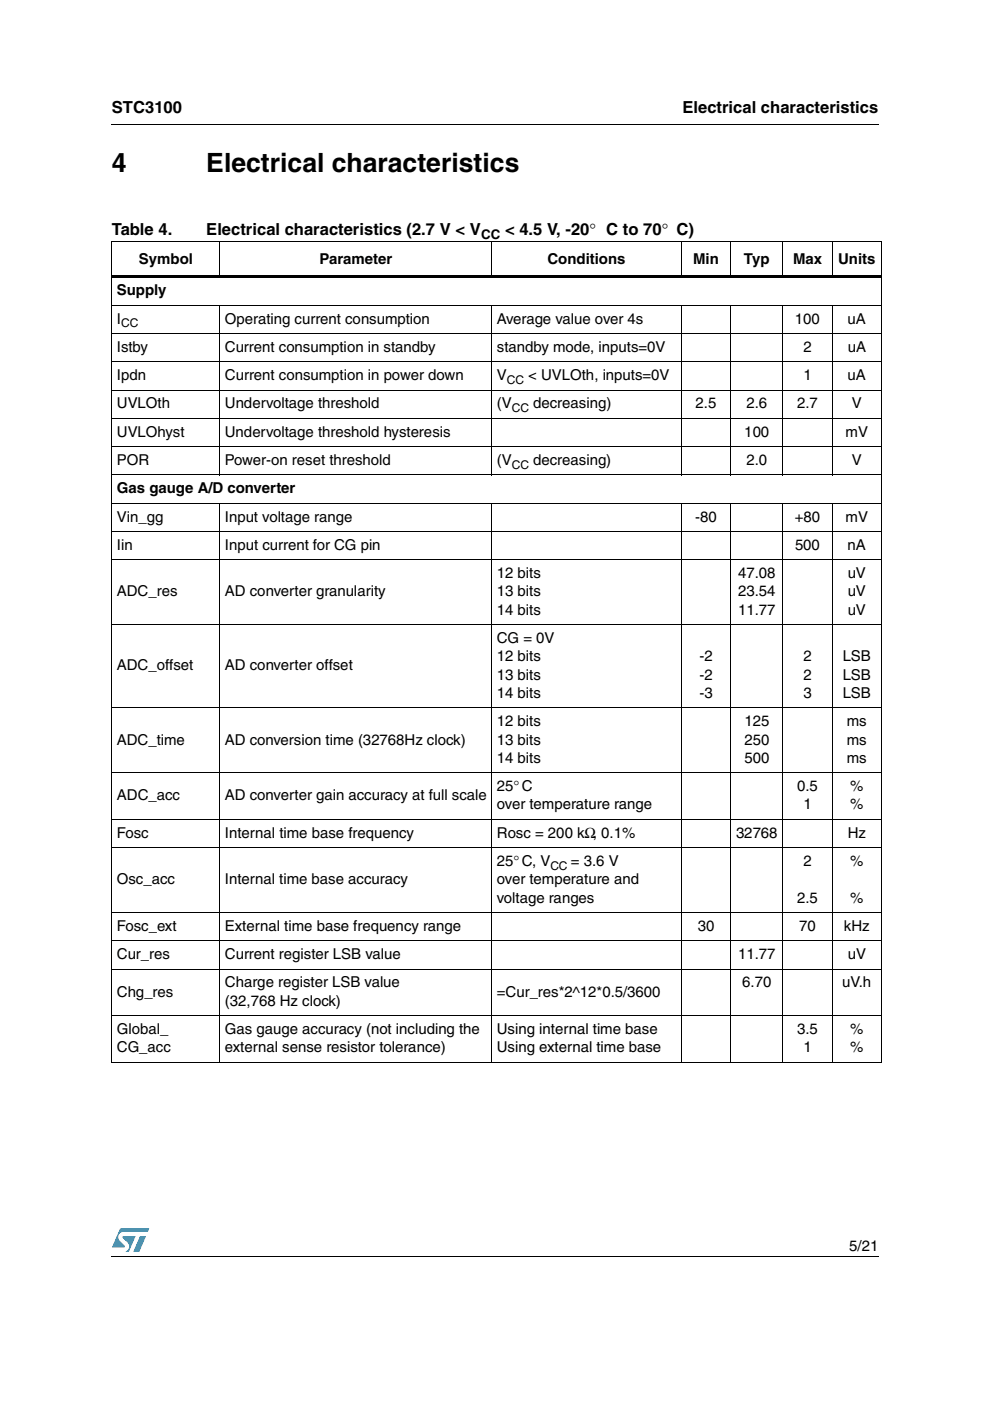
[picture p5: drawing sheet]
<svg xmlns="http://www.w3.org/2000/svg" width="210mm" height="297mm" viewBox="0 0 210 297" stroke-linecap="round" stroke-linejoin="round" font-family="sans-serif">
<defs><g id="words">
<g font-size="5.6">
<text x="23.7" y="36.4">4</text>
<text x="43.7" y="36.4">Electrical characteristics</text>
</g>
<g font-size="3.5">
<text x="23.7" y="23.9">STC3100</text>
<text x="144.7" y="23.9">Electrical characteristics</text>
<text x="23.7" y="49.8">Table 4.</text>
<text x="43.7" y="49.8">Electrical characteristics (2.7 V &lt; V</text>
<text x="107.1" y="49.8">&lt; 4.5 V, -20° C to 70° C)</text>
</g>
<g font-size="3.2">
<text x="29.5" y="55.9">Symbol</text>
<text x="67.7" y="55.9">Parameter</text>
<text x="116.1" y="55.9">Conditions</text>
<text x="146.9" y="55.9">Min</text>
<text x="157.7" y="55.9">Typ</text>
<text x="168.1" y="55.9">Max</text>
<text x="177.7" y="55.9">Units</text>
<text x="24.8" y="62.6">Supply</text>
<text x="24.8" y="68.6">I</text>
<text x="47.7" y="68.6">Operating current consumption</text>
<text x="105.3" y="68.6">Average value over 4s</text>
<text x="168.5" y="68.6">100</text>
<text x="179.7" y="68.6">uA</text>
<text x="24.8" y="74.6">Istby</text>
<text x="47.7" y="74.6">Current consumption in standby</text>
<text x="105.4" y="74.6">standby mode, inputs=0V</text>
<text x="170.4" y="74.6">2</text>
<text x="179.7" y="74.6">uA</text>
<text x="24.8" y="80.6">Ipdn</text>
<text x="47.7" y="80.6">Current consumption in power down</text>
<text x="105.4" y="80.6">V</text>
<text x="112" y="80.6">&lt; UVLOth, inputs=0V</text>
<text x="170.3" y="80.6">1</text>
<text x="179.7" y="80.6">uA</text>
<text x="24.8" y="86.6">UVLOth</text>
<text x="47.7" y="86.6">Undervoltage threshold</text>
<text x="105.3" y="86.6">(V</text>
<text x="113.1" y="86.6">decreasing)</text>
<text x="147.5" y="86.6">2.5</text>
<text x="158.2" y="86.6">2.6</text>
<text x="169" y="86.6">2.7</text>
<text x="180.6" y="86.6">V</text>
<text x="24.8" y="92.6">UVLOhyst</text>
<text x="47.7" y="92.6">Undervoltage threshold hysteresis</text>
<text x="157.8" y="92.6">100</text>
<text x="179.3" y="92.6">mV</text>
<text x="24.8" y="98.6">POR</text>
<text x="47.7" y="98.6">Power-on reset threshold</text>
<text x="105.3" y="98.6">(V</text>
<text x="113.1" y="98.6">decreasing)</text>
<text x="158.3" y="98.6">2.0</text>
<text x="180.6" y="98.6">V</text>
<text x="24.8" y="104.6">Gas gauge A/D converter</text>
<text x="24.8" y="110.6">Vin_gg</text>
<text x="47.7" y="110.6">Input voltage range</text>
<text x="147.4" y="110.6">-80</text>
<text x="168.5" y="110.6">+80</text>
<text x="179.3" y="110.6">mV</text>
<text x="24.8" y="116.6">Iin</text>
<text x="47.7" y="116.6">Input current for CG pin</text>
<text x="168.6" y="116.6">500</text>
<text x="179.7" y="116.6">nA</text>
<text x="105.3" y="122.6">12 bits</text>
<text x="156.5" y="122.6">47.08</text>
<text x="179.7" y="122.6">uV</text>
<text x="24.8" y="126.4">ADC_res</text>
<text x="47.7" y="126.4">AD converter granularity</text>
<text x="105.3" y="126.4">13 bits</text>
<text x="105.3" y="130.3">14 bits</text>
<text x="156.5" y="126.4">23.54</text>
<text x="156.5" y="130.3">11.77</text>
<text x="179.7" y="126.4">uV</text>
<text x="179.7" y="130.3">uV</text>
<text x="105.3" y="136.3">CG = 0V</text>
<text x="24.8" y="142.2">ADC_offset</text>
<text x="47.7" y="142.2">AD converter offset</text>
<text x="105.3" y="140.2">12 bits</text>
<text x="148.3" y="140.2">-2</text>
<text x="170.3" y="140.2">2</text>
<text x="178.7" y="140.2">LSB</text>
<text x="105.3" y="144.1">13 bits</text>
<text x="105.3" y="148">14 bits</text>
<text x="148.3" y="144.1">-2</text>
<text x="148.3" y="148">-3</text>
<text x="170.3" y="144.1">2</text>
<text x="170.3" y="148">3</text>
<text x="178.7" y="144.1">LSB</text>
<text x="178.7" y="148">LSB</text>
<text x="105.3" y="154">12 bits</text>
<text x="157.8" y="154">125</text>
<text x="179.5" y="154">ms</text>
<text x="24.8" y="157.9">ADC_time</text>
<text x="47.7" y="157.9">AD conversion time (32768Hz clock)</text>
<text x="105.3" y="157.9">13 bits</text>
<text x="105.3" y="161.7">14 bits</text>
<text x="157.8" y="157.9">250</text>
<text x="157.8" y="161.7">500</text>
<text x="179.5" y="157.9">ms</text>
<text x="179.5" y="161.7">ms</text>
<text x="105.3" y="167.7">25°C</text>
<text x="169" y="167.7">0.5</text>
<text x="180.3" y="167.7">%</text>
<text x="24.8" y="169.7">ADC_acc</text>
<text x="47.7" y="169.7">AD converter gain accuracy at full scale</text>
<text x="105.3" y="171.6">over temperature range</text>
<text x="170.3" y="171.6">1</text>
<text x="180.3" y="171.6">%</text>
<text x="24.8" y="177.6">Fosc</text>
<text x="47.7" y="177.6">Internal time base frequency</text>
<text x="105.4" y="177.6">Rosc = 200 kΩ, 0.1%</text>
<text x="156.1" y="177.6">32768</text>
<text x="179.7" y="177.6">Hz</text>
<text x="105.3" y="183.6">25°C, V</text>
<text x="121.1" y="183.6">= 3.6 V</text>
<text x="170.3" y="183.6">2</text>
<text x="180.3" y="183.6">%</text>
<text x="24.8" y="187.5">Osc_acc</text>
<text x="47.7" y="187.5">Internal time base accuracy</text>
<text x="105.3" y="187.5">over temperature and</text>
<text x="105.3" y="191.4">voltage ranges</text>
<text x="169" y="191.4">2.5</text>
<text x="180.3" y="191.4">%</text>
<text x="24.8" y="197.4">Fosc_ext</text>
<text x="47.7" y="197.4">External time base frequency range</text>
<text x="147.9" y="197.4">30</text>
<text x="169.5" y="197.4">70</text>
<text x="178.9" y="197.4">kHz</text>
<text x="24.8" y="203.4">Cur_res</text>
<text x="47.7" y="203.4">Current register LSB value</text>
<text x="156.5" y="203.4">11.77</text>
<text x="179.7" y="203.4">uV</text>
<text x="47.7" y="209.4">Charge register LSB value</text>
<text x="157.4" y="209.4">6.70</text>
<text x="178.6" y="209.4">uV.h</text>
<text x="24.8" y="211.3">Chg_res</text>
<text x="47.7" y="213.2">(32,768 Hz clock)</text>
<text x="105.3" y="211.3">=Cur_res*2^12*0.5/3600</text>
<text x="24.8" y="219.2">Global_</text>
<text x="47.7" y="219.2">Gas gauge accuracy (not including the</text>
<text x="105.3" y="219.2">Using internal time base</text>
<text x="169" y="219.2">3.5</text>
<text x="180.3" y="219.2">%</text>
<text x="24.8" y="223.1">CG_acc</text>
<text x="47.7" y="223.1">external sense resistor tolerance)</text>
<text x="105.3" y="223.1">Using external time base</text>
<text x="170.3" y="223.1">1</text>
<text x="180.3" y="223.1">%</text>
<text x="180.1" y="265.1">5/21</text>
</g>
<text font-size="2.8" x="102" y="50.7">CC</text>
<g font-size="2.5">
<text x="25.7" y="69.4">CC</text>
<text x="107.5" y="81.4">CC</text>
<text x="108.5" y="87.4">CC</text>
<text x="108.5" y="99.4">CC</text>
<text x="116.7" y="184.4">CC</text>
</g>
</g></defs>
<g fill="#0099d8">
<path d="M29.7 262.1h1.3l-1.5 3.3h-1.2z"/>
<path d="M25.5 260.5h6.2l-.4 .7h-5.1a1.13 1.13 0 0 0-1.1 .7 1.13 1.13 0 0 0 .3 1.2l1.1 1-.1 .3-2.7 .1z"/>
<path d="M26 262.1h2.8l-1.5 3.3h-.7a1.18 1.18 0 0 0 .5-1.9l-1.1-1.1z"/>
</g>
<path d="M23.6 26.2l.1 .2zM23.6 58.5h163.3v.5h-163.3zM23.6 266.3l.1 .1z" fill="#000"/>
<g fill="none" stroke="#000" stroke-width=".21">
<path d="M23.7 26.3h162.6M23.6 51.3h163.3M23.7 51.4v173.7M46.6 51.2v7.8M104.3 51.2v7.8M144.4 51.2v7.8M155 51.2v7.8M165.9 51.2v7.8M176.5 51.2v7.8M186.8 51.4v173.7M23.6 64.7h163.3M23.6 70.7h163.3"/>
<path d="M23.6 76.7h163.3M46.6 64.6v36.2M104.3 64.6v36.2M144.4 64.6v36.2M155 64.6v36.2M165.9 64.6v36.2M176.5 64.6v36.2M23.6 82.7h163.3M23.6 88.7h163.3M23.6 94.7h163.3M23.6 100.7h163.3M23.6 106.7h163.3"/>
<path d="M23.6 112.7h163.3M23.6 118.7h163.3M46.6 106.6v118.7M104.3 106.6v118.7M144.4 106.6v118.7M155 106.6v118.7M165.9 106.6v118.7M176.5 106.6v118.7M23.6 132.5h163.3M23.6 150.1h163.3M23.6 163.9h163.3M23.6 173.7h163.3"/>
<path d="M23.6 179.7h163.3M23.6 193.5h163.3M23.6 199.5h163.3M23.6 205.5h163.3M23.6 215.3h163.3M23.6 225.2h163.3M23.7 266.3h162.6"/>
</g>
<use href="#words"/>
</svg>
